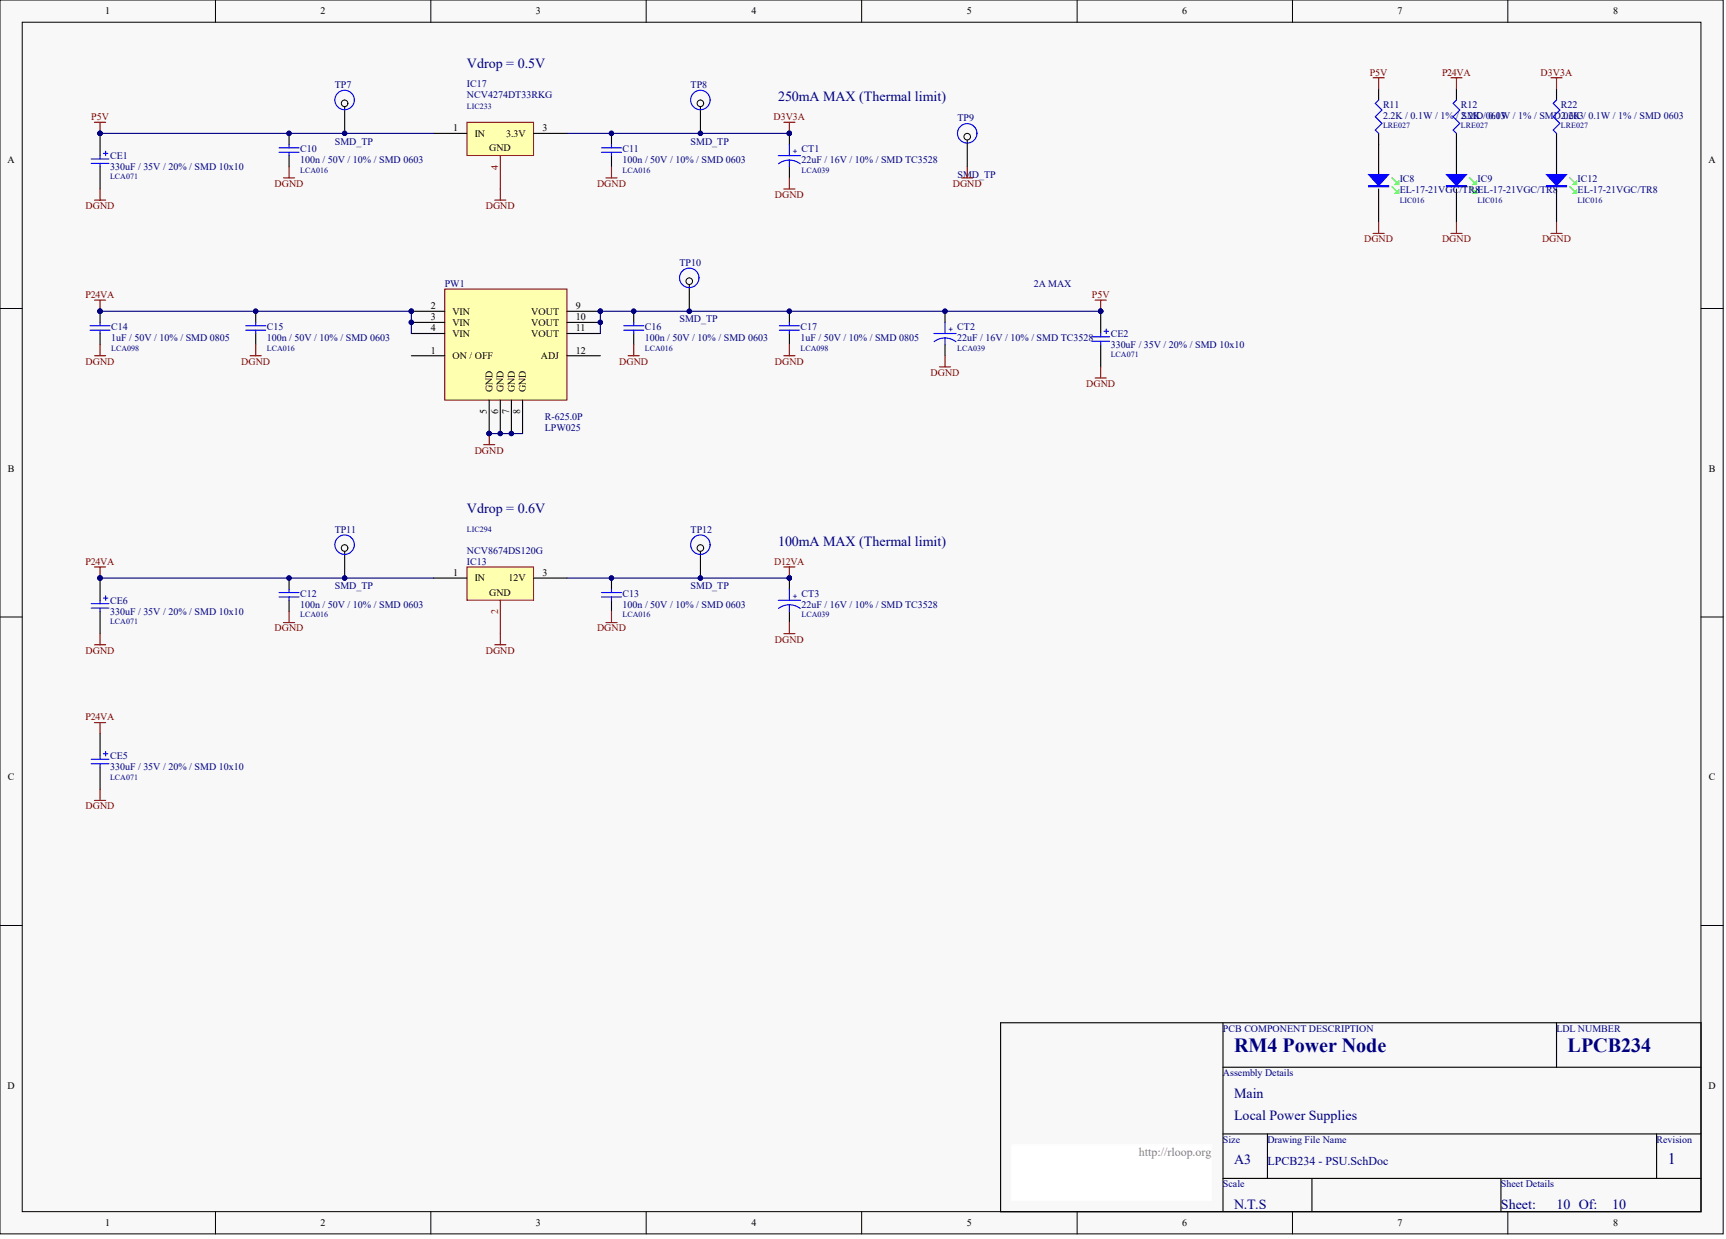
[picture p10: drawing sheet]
<svg xmlns="http://www.w3.org/2000/svg" width="656mm" height="471mm" viewBox="0 0 656 471" stroke-linecap="round" stroke-linejoin="round" font-family="sans-serif">
<defs><g id="words">
<g font-size="7.6" fill="#000080">
<text x="469.2" y="399.8">RM4 Power Node</text>
<text x="596" y="399.8">LPCB234</text>
</g>
<text font-size="6.1" fill="#000080" x="634" y="442.4">1</text>
<g font-size="5.3" fill="#000080">
<text x="177.5" y="25.9">Vdrop = 0.5V</text>
<text x="295.9" y="38.6">250mA MAX (Thermal limit)</text>
<text x="177.5" y="194.9">Vdrop = 0.6V</text>
<text x="295.9" y="207.6">100mA MAX (Thermal limit)</text>
<text x="469.2" y="417.2">Main</text>
<text x="469.2" y="425.7">Local Power Supplies</text>
<text x="469.2" y="442.6">A3</text>
<text x="469.2" y="459.5">N.T.S</text>
<text x="570.6" y="459.5">Sheet:</text>
<text x="591.7" y="459.5">10 Of:</text>
<text x="612.9" y="459.5">10</text>
</g>
<text font-size="4.6" fill="#808080" x="432.9" y="439.3">http://rloop.org</text>
<text font-size="4.6" fill="#000080" x="481.8" y="442.7">LPCB234 - PSU.SchDoc</text>
<g font-size="3.8">
<text x="40" y="5.5">1</text>
<text x="121.9" y="5.5">2</text>
<text x="203.8" y="5.5">3</text>
<text x="285.7" y="5.5">4</text>
<text x="367.6" y="5.5">5</text>
<text x="449.5" y="5.5">6</text>
<text x="531.3" y="5.5">7</text>
<text x="613.3" y="5.5">8</text>
<text x="172.2" y="49.9">1</text>
<text x="180.5" y="52">IN</text>
<text x="192.4" y="52">3.3V</text>
<text x="206.3" y="49.9">3</text>
<text x="186" y="57.5">GND</text>
<text x="2.8" y="62">A</text>
<text x="649.5" y="62">A</text>
<text x="163.8" y="117.5">2</text>
<text x="172" y="119.6">VIN</text>
<text x="202" y="119.6">VOUT</text>
<text x="218.9" y="117.5">9</text>
<text x="163.8" y="121.7">3</text>
<text x="163.8" y="125.9">4</text>
<text x="172" y="123.8">VIN</text>
<text x="202" y="123.8">VOUT</text>
<text x="218.9" y="121.7">10</text>
<text x="218.9" y="125.9">11</text>
<text x="172" y="128">VIN</text>
<text x="202" y="128">VOUT</text>
<text x="163.8" y="134.4">1</text>
<text x="172" y="136.5">ON / OFF</text>
<text x="205.6" y="136.5">ADJ</text>
<text x="218.9" y="134.4">12</text>
<text x="187.2" y="149.2" transform="rotate(-90 187.2 149.2)">GND</text>
<text x="191.5" y="149.2" transform="rotate(-90 191.5 149.2)">GND</text>
<text x="195.7" y="149.2" transform="rotate(-90 195.7 149.2)">GND</text>
<text x="199.9" y="149.2" transform="rotate(-90 199.9 149.2)">GND</text>
<text x="185.1" y="157.4" transform="rotate(-90 185.1 157.4)">5</text>
<text x="189.4" y="157.4" transform="rotate(-90 189.4 157.4)">6</text>
<text x="193.6" y="157.4" transform="rotate(-90 193.6 157.4)">7</text>
<text x="197.8" y="157.4" transform="rotate(-90 197.8 157.4)">8</text>
<text x="3" y="179.3">B</text>
<text x="649.6" y="179.3">B</text>
<text x="172.2" y="218.9">1</text>
<text x="180.5" y="221">IN</text>
<text x="193.3" y="221">12V</text>
<text x="206.3" y="218.9">3</text>
<text x="186" y="226.5">GND</text>
<text x="3" y="296.6">C</text>
<text x="649.6" y="296.6">C</text>
<text x="2.8" y="413.8">D</text>
<text x="649.5" y="413.8">D</text>
<text x="40" y="466.1">1</text>
<text x="121.9" y="466.1">2</text>
<text x="203.8" y="466.1">3</text>
<text x="285.7" y="466.1">4</text>
<text x="367.6" y="466.1">5</text>
<text x="449.5" y="466.1">6</text>
<text x="531.3" y="466.1">7</text>
<text x="613.3" y="466.1">8</text>
</g>
<g font-size="3.8" fill="#800000">
<text x="520.7" y="28.7">P5V</text>
<text x="548.2" y="28.7">P24VA</text>
<text x="585.7" y="28.7">D3V3A</text>
<text x="34.7" y="45.6">P5V</text>
<text x="294.1" y="45.6">D3V3A</text>
<text x="104.4" y="71">DGND</text>
<text x="227" y="71">DGND</text>
<text x="362.2" y="71">DGND</text>
<text x="294.6" y="75.2">DGND</text>
<text x="32.5" y="79.4">DGND</text>
<text x="184.7" y="79.4">DGND</text>
<text x="518.6" y="92.1">DGND</text>
<text x="548.2" y="92.1">DGND</text>
<text x="586.2" y="92.1">DGND</text>
<text x="32.5" y="113.2">P24VA</text>
<text x="415.1" y="113.2">P5V</text>
<text x="32.5" y="138.6">DGND</text>
<text x="91.7" y="138.6">DGND</text>
<text x="235.4" y="138.6">DGND</text>
<text x="294.6" y="138.6">DGND</text>
<text x="353.8" y="142.8">DGND</text>
<text x="412.9" y="147.1">DGND</text>
<text x="180.5" y="172.4">DGND</text>
<text x="32.5" y="214.7">P24VA</text>
<text x="294.3" y="214.7">D12VA</text>
<text x="104.4" y="240">DGND</text>
<text x="227" y="240">DGND</text>
<text x="294.6" y="244.2">DGND</text>
<text x="32.5" y="248.5">DGND</text>
<text x="184.7" y="248.5">DGND</text>
<text x="32.5" y="273.8">P24VA</text>
<text x="32.5" y="307.6">DGND</text>
</g>
<g font-size="3.8" fill="#000080">
<text x="127.3" y="33.5">TP7</text>
<text x="177.5" y="33">IC17</text>
<text x="262.6" y="33.5">TP8</text>
<text x="177.5" y="37.2">NCV4274DT33RKG</text>
<text x="525.8" y="41">R11</text>
<text x="555.4" y="41">R12</text>
<text x="593.4" y="41">R22</text>
<text x="364" y="46.1">TP9</text>
<text x="525.8" y="45.2">2.2K / 0.1W / 1% / SMD 0603</text>
<text x="555.4" y="45.2">2.2K / 0.1W / 1% / SMD 0603</text>
<text x="593.4" y="45.2">2.2K / 0.1W / 1% / SMD 0603</text>
<text x="114.1" y="57.9">C10</text>
<text x="127.3" y="54.9">SMD_TP</text>
<text x="236.7" y="57.9">C11</text>
<text x="262.6" y="54.9">SMD_TP</text>
<text x="304.7" y="57.9">CT1</text>
<text x="41.8" y="60.4">CE1</text>
<text x="41.8" y="64.7">330uF / 35V / 20% / SMD 10x10</text>
<text x="114.1" y="62.1">100n / 50V / 10% / SMD 0603</text>
<text x="236.7" y="62.1">100n / 50V / 10% / SMD 0603</text>
<text x="304.7" y="62.1">22uF / 16V / 10% / SMD TC3528</text>
<text x="364" y="67.6">SMD_TP</text>
<text x="532.1" y="69.3">IC8</text>
<text x="561.7" y="69.3">IC9</text>
<text x="599.8" y="69.3">IC12</text>
<text x="532.1" y="73.5">EL-17-21VGC/TR8EL-17-21VGC/TR8</text>
<text x="599.8" y="73.5">EL-17-21VGC/TR8</text>
<text x="258.3" y="101.1">TP10</text>
<text x="169.1" y="109">PW1</text>
<text x="393.1" y="109">2A MAX</text>
<text x="42.3" y="125.5">C14</text>
<text x="101.4" y="125.5">C15</text>
<text x="245.1" y="125.5">C16</text>
<text x="258.3" y="122.5">SMD_TP</text>
<text x="304.3" y="125.5">C17</text>
<text x="363.9" y="125.5">CT2</text>
<text x="42.3" y="129.7">1uF / 50V / 10% / SMD 0805</text>
<text x="101.4" y="129.7">100n / 50V / 10% / SMD 0603</text>
<text x="245.1" y="129.7">100n / 50V / 10% / SMD 0603</text>
<text x="304.3" y="129.7">1uF / 50V / 10% / SMD 0805</text>
<text x="363.9" y="129.7">22uF / 16V / 10% / SMD TC3528</text>
<text x="422.2" y="128">CE2</text>
<text x="422.2" y="132.3">330uF / 35V / 20% / SMD 10x10</text>
<text x="207.1" y="159.7">R-625.0P</text>
<text x="207.1" y="164">LPW025</text>
<text x="127.3" y="202.5">TP11</text>
<text x="262.6" y="202.5">TP12</text>
<text x="177.5" y="214.7">IC13</text>
<text x="177.5" y="210.4">NCV8674DS120G</text>
<text x="114.1" y="226.9">C12</text>
<text x="127.3" y="224">SMD_TP</text>
<text x="236.7" y="226.9">C13</text>
<text x="262.6" y="224">SMD_TP</text>
<text x="304.7" y="226.9">CT3</text>
<text x="41.8" y="229.5">CE6</text>
<text x="41.8" y="233.7">330uF / 35V / 20% / SMD 10x10</text>
<text x="114.1" y="231.1">100n / 50V / 10% / SMD 0603</text>
<text x="236.7" y="231.1">100n / 50V / 10% / SMD 0603</text>
<text x="304.7" y="231.1">22uF / 16V / 10% / SMD TC3528</text>
<text x="41.8" y="288.6">CE5</text>
<text x="41.8" y="292.8">330uF / 35V / 20% / SMD 10x10</text>
<text x="464.9" y="392.1">PCB COMPONENT DESCRIPTION</text>
<text x="591.7" y="392.1">LDL NUMBER</text>
<text x="464.9" y="409">Assembly Details</text>
<text x="464.9" y="434.4">Size</text>
<text x="481.8" y="434.4">Drawing File Name</text>
<text x="629.8" y="434.4">Revision</text>
<text x="464.9" y="451.3">Scale</text>
<text x="570.6" y="451.3">Sheet Details</text>
</g>
<g font-size="3.8" fill="#bf0000">
<text x="189.4" y="64.4" transform="rotate(-90 189.4 64.4)">4</text>
<text x="189.4" y="233.5" transform="rotate(-90 189.4 233.5)">2</text>
</g>
<g font-size="3" fill="#000080">
<text x="177.5" y="41.6">LIC233</text>
<text x="525.8" y="48.8">LRE027</text>
<text x="555.4" y="48.8">LRE027</text>
<text x="593.4" y="48.8">LRE027</text>
<text x="301.4" y="58.5">+</text>
<text x="114.1" y="65.7">LCA016</text>
<text x="236.7" y="65.7">LCA016</text>
<text x="304.7" y="65.7">LCA039</text>
<text x="41.8" y="68.2">LCA071</text>
<text x="532.1" y="77.1">LIC016</text>
<text x="561.7" y="77.1">LIC016</text>
<text x="599.8" y="77.1">LIC016</text>
<text x="360.5" y="126.1">+</text>
<text x="42.3" y="133.3">LCA098</text>
<text x="101.4" y="133.3">LCA016</text>
<text x="245.1" y="133.3">LCA016</text>
<text x="304.3" y="133.3">LCA098</text>
<text x="363.9" y="133.3">LCA039</text>
<text x="422.2" y="135.8">LCA071</text>
<text x="177.5" y="202.2">LIC294</text>
<text x="301.4" y="227.6">+</text>
<text x="41.8" y="237.2">LCA071</text>
<text x="114.1" y="234.7">LCA016</text>
<text x="236.7" y="234.7">LCA016</text>
<text x="304.7" y="234.7">LCA039</text>
<text x="41.8" y="296.4">LCA071</text>
</g>
</g></defs>
<g fill="#f8f8f8" stroke="#000" stroke-width=".38">
<path d="M0 0h655.1v469h-655.1z"/>
<path d="M8.5 8.5h638.1v452.1h-638.1z"/>
</g>
<g fill="none" stroke="#000" stroke-width=".38">
<path d="M81.9 0v8.5M163.8 0v8.5M245.7 0v8.5M327.6 0v8.5M409.5 0v8.5M491.4 0v8.5M573.2 0v8.5M0 117.3h8.5M646.7 117.3h8.4M0 234.5h8.5M646.7 234.5h8.4M0 351.8h8.5"/>
<path d="M646.7 351.8h8.4M81.9 460.6v8.5M163.8 460.6v8.5M245.7 460.6v8.5M327.6 460.6v8.5M409.5 460.6v8.5M491.4 460.6v8.5M573.2 460.6v8.5"/>
</g>
<path d="M380.4 388.8h266.3v71.8h-266.3zM464.9 388.8v71.8M591.7 388.8v16.9M464.9 405.7h181.8M464.9 431h181.8M481.8 431v16.9M629.8 431v16.9M464.9 447.9h181.8M498.7 447.9v12.7M570.6 447.9v12.7" fill="none" stroke="#000" stroke-width=".42"/>
<path d="M384.6 435.2h76.1v21.1h-76.1z" fill="#fff" stroke="#fff" stroke-width=".38"/>
<path d="M177.5 46.5h25.3v12.6h-25.3z" fill="#ffffb0" stroke="#800000" stroke-width=".38"/>
<g fill="none" stroke="#000" stroke-width=".42">
<path d="M553.7 33.8v4.2M38 50.7v8.5M109.9 50.7v4.2M109.9 59.2v4.2M164.8 50.7h12.7M202.9 50.7h12.7M232.5 50.7v4.2M232.5 59.2v4.2M300.1 50.7v4.2M553.7 50.7v16.9M38 63.4v8.4M300.1 63.4v4.2"/>
<path d="M553.7 71.8v12.7"/>
</g>
<path d="M190.2 59.2v12.6" fill="none" stroke="#bf0000" stroke-width=".42"/>
<g fill="none" stroke="#800000" stroke-width=".42">
<path d="M551.6 29.6h4.2M553.7 29.6v4.2M35.9 46.5h4.3M38 46.5v4.2M298 46.5h4.2M300.1 46.5v4.2M35.9 76.1h4.3M38 71.8v4.3M107.8 67.6h4.2M109.9 63.4v4.2M188.1 76.1h4.2M190.2 71.8v4.3"/>
<path d="M230.4 67.6h4.2M232.5 63.4v4.2M298 71.8h4.2M300.1 67.6v4.2M551.6 88.7h4.2M553.7 84.5v4.2"/>
</g>
<g fill="#000080" stroke="#000080" stroke-width=".38">
<circle cx="38" cy="50.7" r=".82"/>
<circle cx="109.9" cy="50.7" r=".82"/>
<circle cx="232.4" cy="50.7" r=".82"/>
<circle cx="300.1" cy="50.7" r=".82"/>
</g>
<g fill="none" stroke="#00f" stroke-width=".42">
<path d="M553.7 38l-1.3 1.3 2.6 2.5-2.6 2.6 2.6 2.5-2.6 2.5 1.3 1.3M38 59.2v1.2M39.3 58.3h1.7M40.2 57.5v1.7M106.1 57.9h7.6M106.1 56.2h7.6M109.9 54.9v1.3M109.9 57.9v1.3M228.7 57.9h7.6M228.7 56.2h7.6M232.5 54.9v1.3M232.5 57.9v1.3"/>
<path d="M295.9 59.2h8.4M300.1 54.9v4.3M34.7 60.4h6.7M34.7 62.1h6.7M38 62.1v1.3M300.1 60.9l1.9 .2 2.2 1.2M300.1 60.9l-2.5 .4-1.6 1M300.1 60.9v2.5"/>
</g>
<path d="M38 50.7h126.8M215.6 50.7h84.5" fill="none" stroke="#000080" stroke-width=".42"/>
<path d="M558.8 71l1.7 1.7M558.8 67.6l1.7 1.7" fill="none" stroke="#0f0" stroke-width=".42"/>
<g fill="#00f" stroke="#00f" stroke-width=".42">
<path d="M549.9 66.3h7.6l-3.8 4.3z"/>
<path d="M549.9 70.6h7.6v.4h-7.6z" fill-rule="evenodd"/>
</g>
<g fill="#0f0" stroke="#0f0" stroke-width=".42">
<path d="M560 73.5l1.3-1.2v1.2z"/>
<path d="M560 70.1l1.3-1.2v1.2z"/>
</g>
<path d="M169.1 109.9h46.4v42.2h-46.4z" fill="#ffffb0" stroke="#800000" stroke-width=".38"/>
<g fill="none" stroke="#000" stroke-width=".42">
<path d="M266.3 38v12.7M524.1 33.8v4.2M524.1 50.7v16.9M524.1 71.8v12.7M38 118.3v4.2M97.2 118.3v4.2M156.4 118.3h12.7M215.6 118.3h12.6M240.9 118.3v4.2M300.1 118.3v4.2M359.3 118.3v4.2M418.4 118.3v8.5"/>
<path d="M38 126.8v4.2M97.2 126.8v4.2M156.4 122.5h12.7M156.4 126.8h12.7M156.4 135.2h12.7M215.6 122.5h12.6M215.6 126.8h12.6M215.6 135.2h12.6M240.9 126.8v4.2M300.1 126.8v4.2M359.3 131v4.2M418.4 131v8.4"/>
<path d="M186 152.1v12.7M190.2 152.1v12.7M194.4 152.1v12.7M198.7 152.1v12.7"/>
</g>
<g fill="#000080" stroke="#000080" stroke-width=".38">
<circle cx="156.4" cy="118.3" r=".82"/>
<circle cx="156.4" cy="122.5" r=".82"/>
<circle cx="186" cy="164.8" r=".82"/>
<circle cx="190.2" cy="164.8" r=".82"/>
<circle cx="194.4" cy="164.8" r=".82"/>
<circle cx="228.2" cy="118.3" r=".82"/>
<circle cx="228.2" cy="122.5" r=".82"/>
<circle cx="38" cy="118.3" r=".82"/>
<circle cx="97.2" cy="118.3" r=".82"/>
<circle cx="418.4" cy="118.3" r=".82"/>
<circle cx="240.9" cy="118.3" r=".82"/>
<circle cx="300.1" cy="118.3" r=".82"/>
<circle cx="359.2" cy="118.3" r=".82"/>
</g>
<g fill="none" stroke="#800000" stroke-width=".42">
<path d="M522 29.6h4.2M524.1 29.6v4.2M522 88.7h4.2M524.1 84.5v4.2M35.9 114.1h4.3M38 114.1v4.2M416.3 114.1h4.3M418.4 114.1v4.2M35.9 135.2h4.3M38 131v4.2M95.1 135.2h4.2M97.2 131v4.2"/>
<path d="M238.8 135.2h4.2M240.9 131v4.2M298 135.2h4.2M300.1 131v4.2M357.2 139.4h4.2M359.3 135.2v4.2M418.4 139.4v4.3M416.3 143.7h4.3M183.9 169h4.2M186 164.8v4.2"/>
</g>
<path d="M38 118.3h118.4v8.5M186 164.8h12.7" fill="none" stroke="#000080" stroke-width=".42"/>
<g fill="none" stroke="#00f" stroke-width=".42">
<path d="M524.1 38l-1.3 1.3 2.6 2.5-2.6 2.6 2.6 2.5-2.6 2.5 1.3 1.3M34.2 125.5h7.6M34.2 123.8h7.6M38 122.5v1.3M38 125.5v1.3M93.4 125.5h7.6M93.4 123.8h7.6M97.2 122.5v1.3M97.2 125.5v1.3M237.1 125.5h7.6M237.1 123.8h7.6M240.9 122.5v1.3"/>
<path d="M240.9 125.5v1.3M296.3 125.5h7.6M296.3 123.8h7.6M300.1 122.5v1.3M300.1 125.5v1.3M355 126.8h8.5M359.3 128.5l1.8 .2 2.3 1.2M359.3 128.5l-2.5 .4-1.7 1M359.3 122.5v4.3M359.3 128.5v2.5M415.1 128h6.7M415.1 129.7h6.7"/>
<path d="M418.4 126.8v1.2M418.4 129.7v1.3M419.7 125.9h1.7M420.6 125.1v1.7"/>
</g>
<path d="M529.2 71l1.7 1.7M529.2 67.6l1.7 1.7" fill="none" stroke="#0f0" stroke-width=".42"/>
<g fill="#00f" stroke="#00f" stroke-width=".42">
<path d="M520.3 66.3h7.6l-3.8 4.3z"/>
<path d="M520.3 70.6h7.6v.4h-7.6z" fill-rule="evenodd"/>
</g>
<g fill="#0f0" stroke="#0f0" stroke-width=".42">
<path d="M530.4 73.5l1.3-1.2v1.2z"/>
<path d="M530.4 70.1l1.3-1.2v1.2z"/>
</g>
<circle cx="266.3" cy="39.3" r="1.25" fill="#f8f8f8" stroke="#000" stroke-width=".38"/>
<g fill="#000080" stroke="#000080" stroke-width=".38">
<circle cx="266.3" cy="50.7" r=".82"/>
<circle cx="228.2" cy="118.3" r=".82"/>
<circle cx="418.4" cy="118.3" r=".82"/>
</g>
<circle cx="266.3" cy="38" r="3.7" fill="none" stroke="#00f" stroke-width=".42"/>
<path d="M418.4 118.3h-190.2v8.5" fill="none" stroke="#000080" stroke-width=".42"/>
<path d="M262.1 105.6v12.7" fill="none" stroke="#000" stroke-width=".42"/>
<circle cx="262" cy="106.9" r="1.25" fill="#f8f8f8" stroke="#000" stroke-width=".38"/>
<circle cx="262" cy="118.3" r=".82" fill="#000080" stroke="#000080" stroke-width=".38"/>
<circle cx="262" cy="105.6" r="3.7" fill="none" stroke="#00f" stroke-width=".42"/>
<path d="M131 38v12.7" fill="none" stroke="#000" stroke-width=".42"/>
<circle cx="131" cy="39.3" r="1.25" fill="#f8f8f8" stroke="#000" stroke-width=".38"/>
<circle cx="131" cy="50.7" r=".82" fill="#000080" stroke="#000080" stroke-width=".38"/>
<g fill="none" stroke="#00f" stroke-width=".42">
<path d="M591.7 38l-1.2 1.3 2.5 2.5-2.5 2.6 2.5 2.5-2.5 2.5 1.2 1.3M34.7 288.6h6.7M34.7 290.3h6.7M38 287.3v1.3M38 290.3v1.3M39.3 286.5h1.7M40.2 285.7v1.6"/>
<circle cx="131" cy="38" r="3.7"/>
</g>
<path d="M591.7 33.8v4.2M367.7 50.7v12.7M591.7 50.7v16.9M591.7 71.8v12.7M38 278.9v8.4M38 291.6v8.4" fill="none" stroke="#000" stroke-width=".42"/>
<path d="M589.6 29.6h4.3M591.7 29.6v4.2M589.6 88.7h4.3M591.7 84.5v4.2M35.9 274.7h4.3M38 274.7v4.2M35.9 304.3h4.3M38 300v4.3" fill="none" stroke="#800000" stroke-width=".42"/>
<path d="M596.8 71l1.7 1.7M596.8 67.6l1.7 1.7" fill="none" stroke="#0f0" stroke-width=".42"/>
<g fill="#00f" stroke="#00f" stroke-width=".42">
<path d="M587.9 66.3h7.6l-3.8 4.3z"/>
<path d="M587.9 70.6h7.6v.4h-7.6z" fill-rule="evenodd"/>
</g>
<g fill="#0f0" stroke="#0f0" stroke-width=".42">
<path d="M598.1 73.5l1.2-1.2v1.2z"/>
<path d="M598.1 70.1l1.2-1.2v1.2z"/>
</g>
<circle cx="367.7" cy="52" r="1.25" fill="#f8f8f8" stroke="#000" stroke-width=".38"/>
<g fill="none" stroke="#00f" stroke-width=".42">
<path d="M34.7 229.5h6.7M34.7 231.1h6.7M38 228.2v1.3M38 231.1v1.3M39.3 227.3h1.7M40.2 226.5v1.7M106.1 226.9h7.6M106.1 225.2h7.6M109.9 224v1.2M109.9 226.9v1.3M228.7 226.9h7.6M228.7 225.2h7.6"/>
<path d="M232.5 224v1.2M232.5 226.9v1.3M295.9 228.2h8.4M300.1 229.9l1.9 .3 2.2 1.1M300.1 229.9l-2.5 .4-1.6 1M300.1 224v4.2M300.1 229.9v2.5"/>
<circle cx="367.7" cy="50.7" r="3.7"/>
</g>
<g fill="none" stroke="#800000" stroke-width=".42">
<path d="M365.6 67.6h4.2M367.7 63.4v4.2M35.9 215.5h4.3M38 215.5v4.2M298 215.5h4.2M300.1 215.5v4.2M107.8 236.6h4.2M109.9 232.4v4.2M230.4 236.6h4.2M232.5 232.4v4.2M300.1 236.6v4.3M35.9 245.1h4.3"/>
<path d="M38 240.9v4.2M188.1 245.1h4.2M190.2 240.9v4.2M298 240.9h4.2"/>
</g>
<g fill="#000080" stroke="#000080" stroke-width=".38">
<circle cx="38" cy="219.7" r=".82"/>
<circle cx="109.9" cy="219.7" r=".82"/>
<circle cx="232.4" cy="219.7" r=".82"/>
<circle cx="300.1" cy="219.7" r=".82"/>
</g>
<path d="M38 219.7v8.5M109.9 219.7v4.3M232.5 219.7v4.3M266.3 207.1v12.6M300.1 219.7v4.3M38 232.4v8.5M109.9 228.2v4.2M232.5 228.2v4.2M300.1 232.4v4.2" fill="none" stroke="#000" stroke-width=".42"/>
<path d="M38 219.7h126.8M215.6 219.7h84.5" fill="none" stroke="#000080" stroke-width=".42"/>
<circle cx="266.3" cy="208.3" r="1.25" fill="#f8f8f8" stroke="#000" stroke-width=".38"/>
<circle cx="266.3" cy="219.7" r=".82" fill="#000080" stroke="#000080" stroke-width=".38"/>
<circle cx="266.3" cy="207" r="3.7" fill="none" stroke="#00f" stroke-width=".42"/>
<path d="M131 207.1v12.6" fill="none" stroke="#000" stroke-width=".42"/>
<circle cx="131" cy="208.3" r="1.25" fill="#f8f8f8" stroke="#000" stroke-width=".38"/>
<circle cx="131" cy="219.7" r=".82" fill="#000080" stroke="#000080" stroke-width=".38"/>
<circle cx="131" cy="207" r="3.7" fill="none" stroke="#00f" stroke-width=".42"/>
<path d="M177.5 215.5h25.3v12.6h-25.3z" fill="#ffffb0" stroke="#800000" stroke-width=".38"/>
<path d="M164.8 219.7h12.7M202.9 219.7h12.7" fill="none" stroke="#000" stroke-width=".42"/>
<path d="M190.2 228.2v12.7" fill="none" stroke="#bf0000" stroke-width=".42"/>
<use href="#words"/>
</svg>
